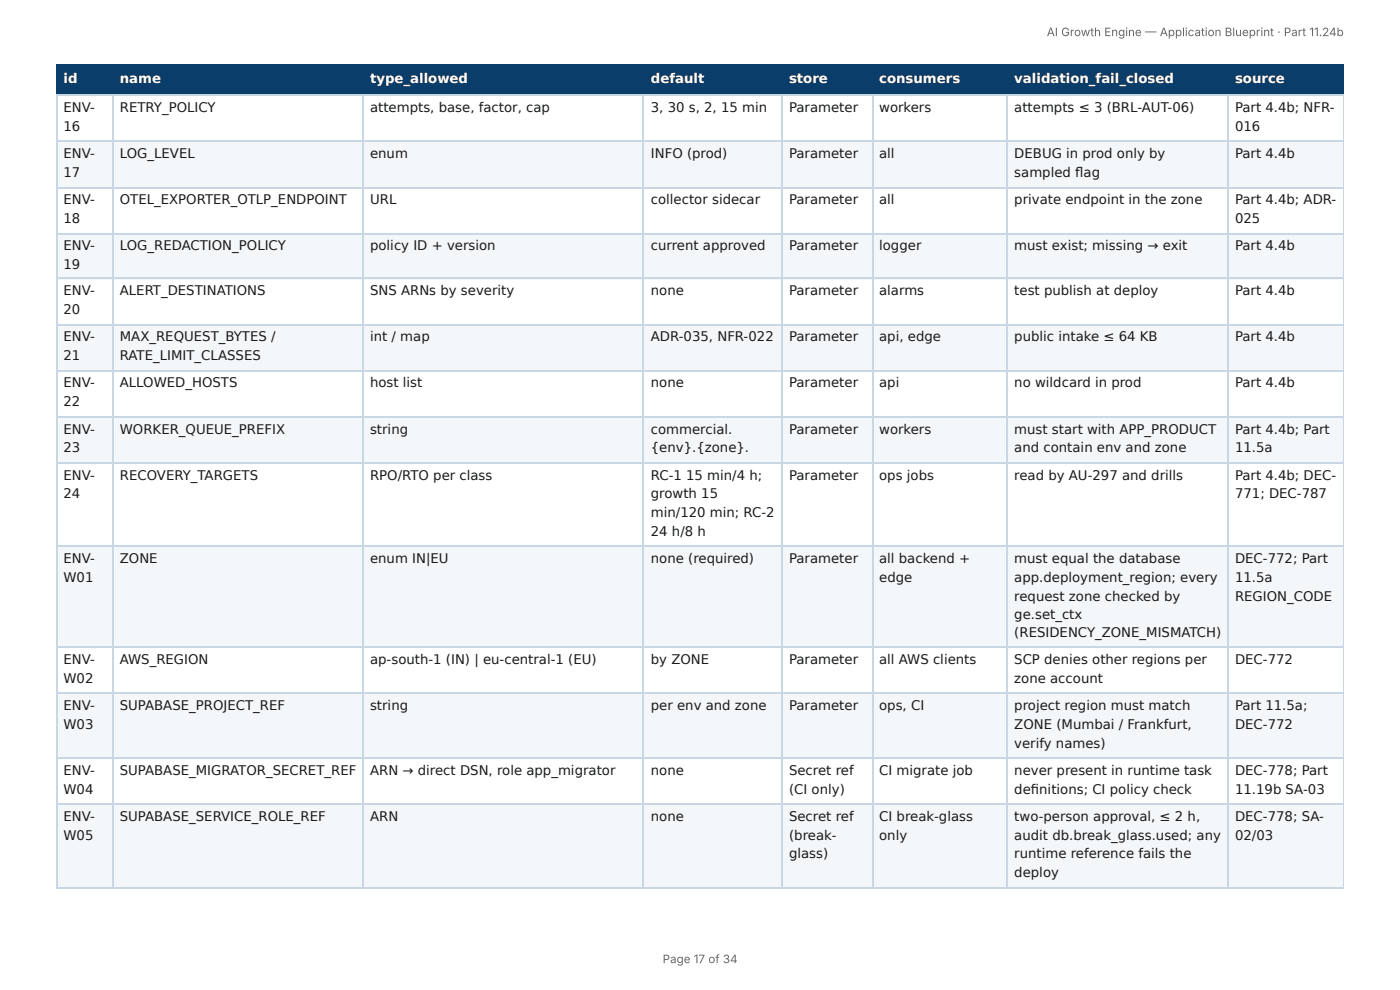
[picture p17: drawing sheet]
<svg xmlns="http://www.w3.org/2000/svg" width="297mm" height="210mm" viewBox="0 0 297 210" stroke-linecap="round" stroke-linejoin="round" font-family="sans-serif">
<defs><g id="words">
<g font-size="2.8" fill="#fff">
<text x="13.5" y="17.7">id</text>
<text x="25.5" y="17.7">name</text>
<text x="78.6" y="17.7">type_allowed</text>
<text x="138.2" y="17.7">default</text>
<text x="167.6" y="17.7">store</text>
<text x="186.7" y="17.7">consumers</text>
<text x="215.4" y="17.7">validation_fail_closed</text>
<text x="262.3" y="17.7">source</text>
</g>
<g font-size="2.8" fill="#1a1a1a">
<text x="13.5" y="23.8">ENV-</text>
<text x="25.5" y="23.8">RETRY_POLICY</text>
<text x="78.6" y="23.8">attempts, base, factor, cap</text>
<text x="138.2" y="23.8">3, 30 s, 2, 15 min</text>
<text x="167.6" y="23.8">Parameter</text>
<text x="186.7" y="23.8">workers</text>
<text x="215.4" y="23.8">attempts ≤ 3 (BRL-AUT-06)</text>
<text x="262.3" y="23.8">Part 4.4b; NFR-</text>
<text x="13.5" y="27.8">16</text>
<text x="262.3" y="27.8">016</text>
<text x="13.5" y="33.6">ENV-</text>
<text x="25.5" y="33.6">LOG_LEVEL</text>
<text x="78.6" y="33.6">enum</text>
<text x="138.2" y="33.6">INFO (prod)</text>
<text x="167.6" y="33.6">Parameter</text>
<text x="186.7" y="33.6">all</text>
<text x="215.4" y="33.6">DEBUG in prod only by</text>
<text x="262.3" y="33.6">Part 4.4b</text>
<text x="13.5" y="37.6">17</text>
<text x="215.4" y="37.6">sampled fl ag</text>
<text x="13.5" y="43.4">ENV-</text>
<text x="13.5" y="47.4">18</text>
<text x="25.5" y="43.4">OTEL_EXPORTER_OTLP_ENDPOINT</text>
<text x="78.6" y="43.4">URL</text>
<text x="138.2" y="43.4">collector sidecar</text>
<text x="167.6" y="43.4">Parameter</text>
<text x="186.7" y="43.4">all</text>
<text x="215.4" y="43.4">private endpoint in the zone</text>
<text x="262.3" y="43.4">Part 4.4b; ADR-</text>
<text x="262.3" y="47.4">025</text>
<text x="13.5" y="53.2">ENV-</text>
<text x="25.5" y="53.2">LOG_REDACTION_POLICY</text>
<text x="78.6" y="53.2">policy ID + version</text>
<text x="138.2" y="53.2">current approved</text>
<text x="167.6" y="53.2">Parameter</text>
<text x="186.7" y="53.2">logger</text>
<text x="215.4" y="53.2">must exist; missing → exit</text>
<text x="262.3" y="53.2">Part 4.4b</text>
<text x="13.5" y="57.2">19</text>
<text x="13.5" y="62.7">ENV-</text>
<text x="25.5" y="62.7">ALERT_DESTINATIONS</text>
<text x="78.6" y="62.7">SNS ARNs by severity</text>
<text x="138.2" y="62.7">none</text>
<text x="167.6" y="62.7">Parameter</text>
<text x="186.7" y="62.7">alarms</text>
<text x="215.4" y="62.7">test publish at deploy</text>
<text x="262.3" y="62.7">Part 4.4b</text>
<text x="13.5" y="66.7">20</text>
<text x="13.5" y="72.5">ENV-</text>
<text x="13.5" y="76.5">21</text>
<text x="25.5" y="72.5">MAX_REQUEST_BYTES /</text>
<text x="25.5" y="76.5">RATE_LIMIT_CLASSES</text>
<text x="78.6" y="72.5">int / map</text>
<text x="138.2" y="72.5">ADR-035, NFR-022</text>
<text x="167.6" y="72.5">Parameter</text>
<text x="186.7" y="72.5">api, edge</text>
<text x="215.4" y="72.5">public intake ≤ 64 KB</text>
<text x="262.3" y="72.5">Part 4.4b</text>
<text x="13.5" y="82.3">ENV-</text>
<text x="25.5" y="82.3">ALLOWED_HOSTS</text>
<text x="78.6" y="82.3">host list</text>
<text x="138.2" y="82.3">none</text>
<text x="167.6" y="82.3">Parameter</text>
<text x="186.7" y="82.3">api</text>
<text x="215.4" y="82.3">no wildcard in prod</text>
<text x="262.3" y="82.3">Part 4.4b</text>
<text x="13.5" y="86.3">22</text>
<text x="13.5" y="92.1">ENV-</text>
<text x="25.5" y="92.1">WORKER_QUEUE_PREFIX</text>
<text x="78.6" y="92.1">string</text>
<text x="138.2" y="92.1">commercial.</text>
<text x="167.6" y="92.1">Parameter</text>
<text x="186.7" y="92.1">workers</text>
<text x="215.4" y="92.1">must start with APP_PRODUCT</text>
<text x="262.3" y="92.1">Part 4.4b; Part</text>
<text x="13.5" y="96">23</text>
<text x="13.5" y="101.9">ENV-</text>
<text x="25.5" y="101.9">RECOVERY_TARGETS</text>
<text x="78.6" y="101.9">RPO/RTO per class</text>
<text x="138.2" y="96">{env}.{zone}.</text>
<text x="138.2" y="101.9">RC-1</text>
<text x="145.7" y="101.9">15 min/4 h;</text>
<text x="167.6" y="101.9">Parameter</text>
<text x="186.7" y="101.9">ops jobs</text>
<text x="215.4" y="96">and contain env and zone</text>
<text x="215.4" y="101.9">read by AU-297 and drills</text>
<text x="262.3" y="96">11.5a</text>
<text x="262.3" y="101.9">Part 4.4b; DEC-</text>
<text x="13.5" y="105.8">24</text>
<text x="138.2" y="105.8">growth 15</text>
<text x="262.3" y="105.8">771; DEC-787</text>
<text x="138.2" y="109.8">min/120 min; RC-2</text>
<text x="138.2" y="113.8">24 h/8 h</text>
<text x="13.5" y="119.6">ENV-</text>
<text x="25.5" y="119.6">ZONE</text>
<text x="78.6" y="119.6">enum IN|EU</text>
<text x="138.2" y="119.6">none (required)</text>
<text x="167.6" y="119.6">Parameter</text>
<text x="186.7" y="119.6">all backend +</text>
<text x="215.4" y="119.6">must equal the database</text>
<text x="262.3" y="119.6">DEC-772; Part</text>
<text x="13.5" y="123.6">W01</text>
<text x="186.7" y="123.6">edge</text>
<text x="215.4" y="123.6">app.deployment_region; every</text>
<text x="262.3" y="123.6">11.5a</text>
<text x="215.4" y="127.5">request zone checked by</text>
<text x="215.4" y="131.5">ge.set_ctx</text>
<text x="262.3" y="127.5">REGION_CODE</text>
<text x="215.4" y="135.2">(RESIDENCY_ZONE_MISMATCH)</text>
<text x="13.5" y="141">ENV-</text>
<text x="25.5" y="141">AWS_REGION</text>
<text x="78.6" y="141">ap-south-1 (IN) | eu-central-1 (EU)</text>
<text x="138.2" y="141">by ZONE</text>
<text x="167.6" y="141">Parameter</text>
<text x="186.7" y="141">all AWS clients</text>
<text x="215.4" y="141">SCP denies other regions per</text>
<text x="262.3" y="141">DEC-772</text>
<text x="13.5" y="145">W02</text>
<text x="215.4" y="145">zone account</text>
<text x="13.5" y="150.8">ENV-</text>
<text x="13.5" y="154.8">W03</text>
<text x="25.5" y="150.8">SUPABASE_PROJECT_REF</text>
<text x="78.6" y="150.8">string</text>
<text x="138.2" y="150.8">per env and zone</text>
<text x="167.6" y="150.8">Parameter</text>
<text x="186.7" y="150.8">ops, CI</text>
<text x="215.4" y="150.8">project region must match</text>
<text x="215.4" y="154.8">ZONE (Mumbai / Frankfurt,</text>
<text x="262.3" y="150.8">Part 11.5a;</text>
<text x="262.3" y="154.8">DEC-772</text>
<text x="215.4" y="158.8">verify names)</text>
<text x="13.5" y="164.6">ENV-</text>
<text x="25.5" y="164.6">SUPABASE_MIGRATOR_SECRET_REF</text>
<text x="78.6" y="164.6">ARN → direct DSN, role app_migrator</text>
<text x="138.2" y="164.6">none</text>
<text x="167.6" y="164.6">Secret ref</text>
<text x="186.7" y="164.6">CI migrate job</text>
<text x="215.4" y="164.6">never present in runtime task</text>
<text x="262.3" y="164.6">DEC-778; Part</text>
<text x="13.5" y="168.5">W04</text>
<text x="167.6" y="168.5">(CI only)</text>
<text x="215.4" y="168.5">defi nitions; CI policy check</text>
<text x="262.3" y="168.5">11.19b SA-03</text>
<text x="13.5" y="174.4">ENV-</text>
<text x="13.5" y="178.3">W05</text>
<text x="25.5" y="174.4">SUPABASE_SERVICE_ROLE_REF</text>
<text x="78.6" y="174.4">ARN</text>
<text x="138.2" y="174.4">none</text>
<text x="167.6" y="174.4">Secret ref</text>
<text x="167.6" y="178.3">(break-</text>
<text x="186.7" y="174.4">CI break-glass</text>
<text x="186.7" y="178.3">only</text>
<text x="215.4" y="174.4">two-person approval, ≤ 2 h,</text>
<text x="215.4" y="178.3">audit db.break_glass.used; any</text>
<text x="262.3" y="174.4">DEC-778; SA-</text>
<text x="262.3" y="178.3">02/03</text>
<text x="167.6" y="182.3">glass)</text>
<text x="215.4" y="182.3">runtime reference fails the</text>
<text x="215.4" y="186.3">deploy</text>
</g>
<g font-size="2.5" fill="#666">
<text x="222.3" y="7.7">AI Growth Engine — Application Blueprint · Part 11.24b</text>
<text x="140.7" y="204.5">Page 17 of 34</text>
</g>
</g></defs>
<g fill="#0b3d6b">
<path d="M12.2 14h11.9v6.1h-11.9z"/>
<path d="M24.1 14h53.2v6.1h-53.2z"/>
<path d="M77.3 14h59.5v6.1h-59.5z"/>
<path d="M136.8 14h29.4v6.1h-29.4z"/>
<path d="M166.2 14h19v6.1h-19z"/>
<path d="M185.2 14h28.8v6.1h-28.8z"/>
<path d="M214 14h46.9v6.1h-46.9z"/>
<path d="M260.9 14h24.5v6.1h-24.5z"/>
</g>
<g fill="#f4f7fa">
<path d="M12.2 29.9h11.9v9.8h-11.9z"/>
<path d="M24.1 29.9h53.2v9.8h-53.2z"/>
<path d="M77.3 29.9h59.5v9.8h-59.5z"/>
<path d="M136.8 29.9h29.4v9.8h-29.4z"/>
<path d="M166.2 29.9h19v9.8h-19z"/>
<path d="M185.2 29.9h28.8v9.8h-28.8z"/>
<path d="M214 29.9h46.9v9.8h-46.9z"/>
<path d="M260.9 29.9h24.5v9.8h-24.5z"/>
<path d="M12.2 49.5h11.9v9.8h-11.9z"/>
<path d="M24.1 49.5h53.2v9.8h-53.2z"/>
<path d="M77.3 49.5h59.5v9.8h-59.5z"/>
<path d="M136.8 49.5h29.4v9.8h-29.4z"/>
<path d="M166.2 49.5h19v9.8h-19z"/>
<path d="M185.2 49.5h28.8v9.8h-28.8z"/>
<path d="M214 49.5h46.9v9.8h-46.9z"/>
<path d="M260.9 49.5h24.5v9.8h-24.5z"/>
<path d="M12.2 69.1h11.9v9.7h-11.9z"/>
<path d="M24.1 69.1h53.2v9.7h-53.2z"/>
<path d="M77.3 69.1h59.5v9.7h-59.5z"/>
<path d="M136.8 69.1h29.4v9.7h-29.4z"/>
<path d="M166.2 69.1h19v9.7h-19z"/>
<path d="M185.2 69.1h28.8v9.7h-28.8z"/>
<path d="M214 69.1h46.9v9.7h-46.9z"/>
<path d="M260.9 69.1h24.5v9.7h-24.5z"/>
<path d="M12.2 88.6h11.9v9.6h-11.9z"/>
<path d="M24.1 88.6h53.2v9.6h-53.2z"/>
<path d="M77.3 88.6h59.5v9.6h-59.5z"/>
<path d="M136.8 88.6h29.4v9.6h-29.4z"/>
<path d="M166.2 88.6h19v9.6h-19z"/>
<path d="M185.2 88.6h28.8v9.6h-28.8z"/>
<path d="M214 88.6h46.9v9.6h-46.9z"/>
<path d="M260.9 88.6h24.5v9.6h-24.5z"/>
<path d="M12.2 115.9h11.9v21.7h-11.9z"/>
<path d="M24.1 115.9h53.2v21.7h-53.2z"/>
<path d="M77.3 115.9h59.5v21.7h-59.5z"/>
<path d="M136.8 115.9h29.4v21.7h-29.4z"/>
<path d="M166.2 115.9h19v21.7h-19z"/>
<path d="M185.2 115.9h28.8v21.7h-28.8z"/>
<path d="M214 115.9h46.9v21.7h-46.9z"/>
<path d="M260.9 115.9h24.5v21.7h-24.5z"/>
<path d="M12.2 147.4h11.9v13.7h-11.9z"/>
<path d="M24.1 147.4h53.2v13.7h-53.2z"/>
<path d="M77.3 147.4h59.5v13.7h-59.5z"/>
<path d="M136.8 147.4h29.4v13.7h-29.4z"/>
<path d="M166.2 147.4h19v13.7h-19z"/>
<path d="M185.2 147.4h28.8v13.7h-28.8z"/>
<path d="M214 147.4h46.9v13.7h-46.9z"/>
<path d="M260.9 147.4h24.5v13.7h-24.5z"/>
<path d="M12.2 170.7h11.9v17.7h-11.9z"/>
<path d="M24.1 170.7h53.2v17.7h-53.2z"/>
<path d="M77.3 170.7h59.5v17.7h-59.5z"/>
<path d="M136.8 170.7h29.4v17.7h-29.4z"/>
<path d="M166.2 170.7h19v17.7h-19z"/>
<path d="M185.2 170.7h28.8v17.7h-28.8z"/>
<path d="M214 170.7h46.9v17.7h-46.9z"/>
<path d="M260.9 170.7h24.5v17.7h-24.5z"/>
</g>
<path d="M11.9 13.9h273.5M12 13.8v6.6M23.9 13.8v6.6M77.1 13.8v6.6M136.7 13.8v6.6M166 13.8v6.6M185.3 13.8v6.6M213.9 13.8v6.6M260.7 13.8v6.6M11.9 20.2h273.5" fill="none" stroke="#0b3d6b" stroke-width=".26"/>
<path d="M285.3 13.8v6.6" fill="none" stroke="#0b3d6b" stroke-width=".21"/>
<g fill="none" stroke="#c9d6e3" stroke-width=".26">
<path d="M11.9 20.2h273.5M11.9 30h273.5M11.9 39.8h273.5M12 20.4v168M23.9 20.4v168M77.1 20.4v168M136.7 20.4v168M166 20.4v168M185.3 20.4v168M213.9 20.4v168M260.7 20.4v168M11.9 49.6h273.5"/>
<path d="M11.9 59.1h273.5M11.9 68.9h273.5M11.9 78.7h273.5M11.9 88.5h273.5M11.9 98.3h273.5M11.9 116h273.5M11.9 137.5h273.5M11.9 147.2h273.5M11.9 161h273.5M11.9 170.8h273.5M11.9 188.5h273.5"/>
</g>
<path d="M285.3 20.4v168" fill="none" stroke="#c9d6e3" stroke-width=".21"/>
<use href="#words"/>
</svg>
